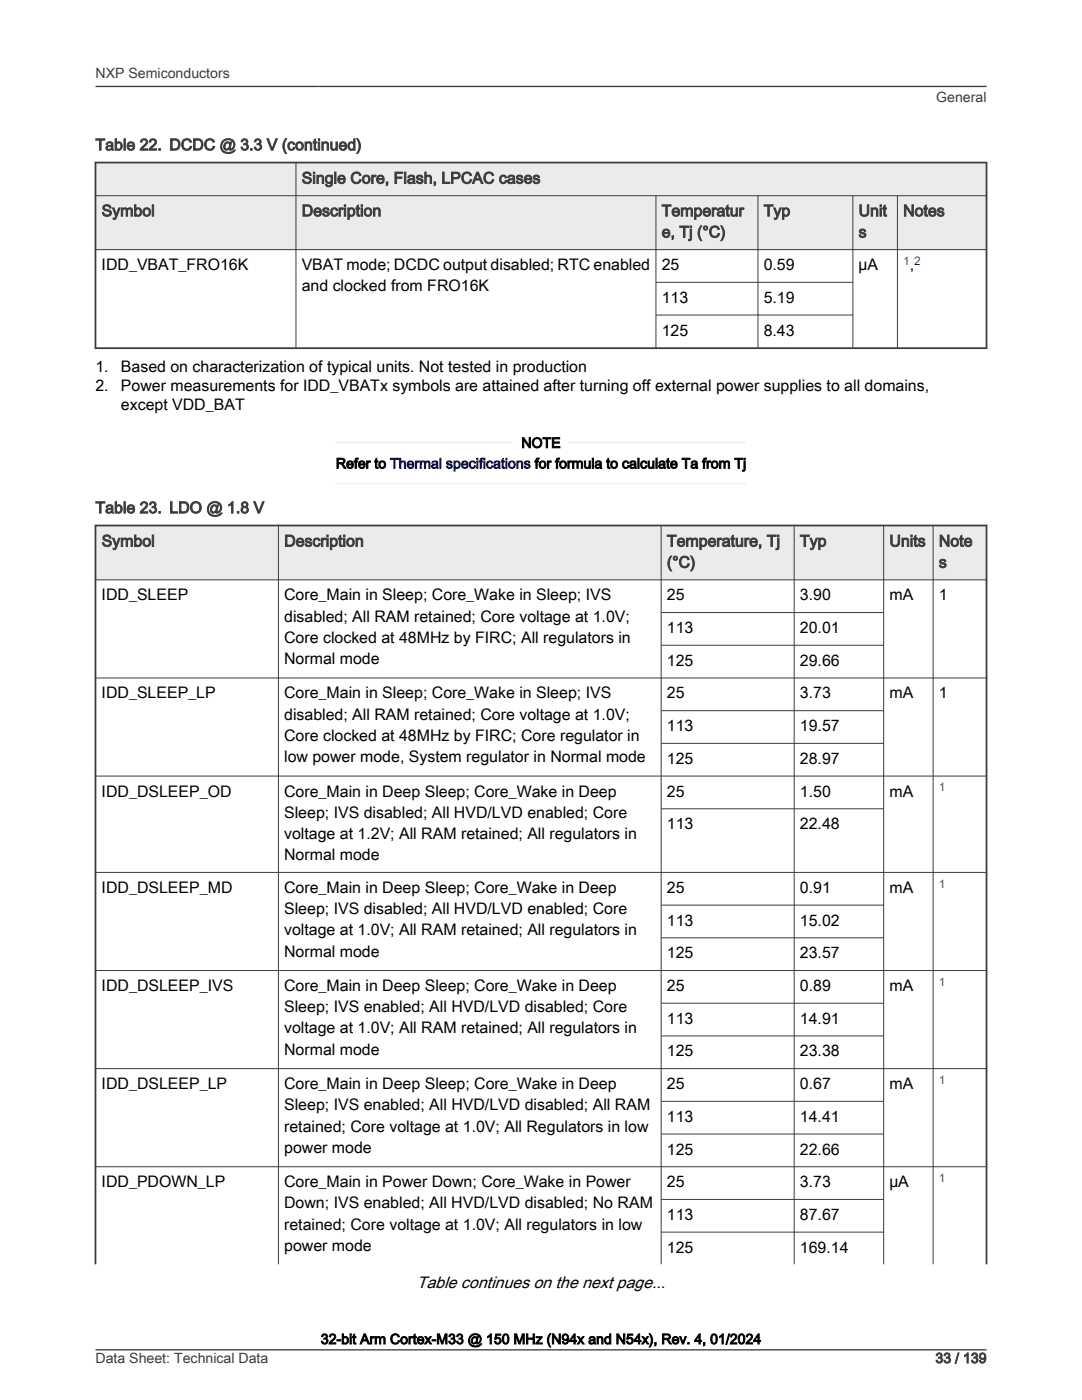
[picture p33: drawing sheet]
<svg xmlns="http://www.w3.org/2000/svg" width="216mm" height="279mm" viewBox="0 0 216 279" stroke-linecap="round" stroke-linejoin="round" font-family="sans-serif">
<defs><g id="words">
<text font-size="3.3" x="83.2" y="257">Table continues on the next page...</text>
<g font-size="3.2" fill="#3c3c3c">
<text x="19" y="30">Table 22. DCDC @ 3.3 V (continued)</text>
<text x="60.2" y="36.6">Single Core, Flash, LPCAC cases</text>
<text x="20.3" y="43.1">Symbol</text>
<text x="60.2" y="43.1">Description</text>
<text x="132" y="43.1">Temperatur</text>
<text x="132" y="47.4">e, Tj (°C)</text>
<text x="152.4" y="43.1">Typ</text>
<text x="171.3" y="43.1">Unit</text>
<text x="171.3" y="47.4">s</text>
<text x="180.2" y="43.1">Notes</text>
<text x="19.1" y="102.4">Table 23. LDO @ 1.8 V</text>
<text x="20.3" y="109.1">Symbol</text>
<text x="56.7" y="109.1">Description</text>
<text x="133.1" y="109.1">Temperature, Tj</text>
<text x="133.1" y="113.3">(°C)</text>
<text x="159.6" y="109.1">Typ</text>
<text x="177.5" y="109.1">Units</text>
<text x="187.3" y="109.1">Note</text>
<text x="187.3" y="113.3">s</text>
</g>
<g font-size="3.2">
<text x="20.3" y="53.9">IDD_VBAT_FRO16K</text>
<text x="60.2" y="53.9">VBAT mode; DCDC output disabled; RTC enabled</text>
<text x="132" y="53.9">25</text>
<text x="152.4" y="53.9">0.59</text>
<text x="171.3" y="53.9">µA</text>
<text x="181.5" y="53.9">,</text>
<text x="60.2" y="58.1">and clocked from FRO16K</text>
<text x="132" y="60.4">113</text>
<text x="152.4" y="60.4">5.19</text>
<text x="132" y="67">125</text>
<text x="152.4" y="67">8.43</text>
<text x="19" y="74.2">1.</text>
<text x="19" y="78">2.</text>
<text x="24.1" y="74.2">Based on characterization of typical units. Not tested in production</text>
<text x="24.1" y="78">Power measurements for IDD_VBATx symbols are attained after turning off external power supplies to all domains,</text>
<text x="24.1" y="81.8">except VDD_BAT</text>
<text x="20.3" y="119.8">IDD_SLEEP</text>
<text x="56.7" y="119.8">Core_Main in Sleep; Core_Wake in Sleep; IVS</text>
<text x="133.1" y="119.8">25</text>
<text x="159.6" y="119.8">3.90</text>
<text x="177.5" y="119.8">mA</text>
<text x="187.3" y="119.8">1</text>
<text x="56.7" y="124">disabled; All RAM retained; Core voltage at 1.0V;</text>
<text x="56.7" y="128.3">Core clocked at 48MHz by FIRC; All regulators in</text>
<text x="133.1" y="126.3">113</text>
<text x="159.6" y="126.3">20.01</text>
<text x="56.7" y="132.5">Normal mode</text>
<text x="133.1" y="132.9">125</text>
<text x="159.6" y="132.9">29.66</text>
<text x="20.3" y="139.4">IDD_SLEEP_LP</text>
<text x="56.7" y="139.4">Core_Main in Sleep; Core_Wake in Sleep; IVS</text>
<text x="56.7" y="143.6">disabled; All RAM retained; Core voltage at 1.0V;</text>
<text x="133.1" y="139.4">25</text>
<text x="159.6" y="139.4">3.73</text>
<text x="177.5" y="139.4">mA</text>
<text x="187.3" y="139.4">1</text>
<text x="56.7" y="147.9">Core clocked at 48MHz by FIRC; Core regulator in</text>
<text x="133.1" y="145.9">113</text>
<text x="159.6" y="145.9">19.57</text>
<text x="56.7" y="152.1">low power mode, System regulator in Normal mode</text>
<text x="133.1" y="152.4">125</text>
<text x="159.6" y="152.4">28.97</text>
<text x="20.3" y="159">IDD_DSLEEP_OD</text>
<text x="56.7" y="159">Core_Main in Deep Sleep; Core_Wake in Deep</text>
<text x="133.1" y="159">25</text>
<text x="159.6" y="159">1.50</text>
<text x="177.5" y="159">mA</text>
<text x="56.7" y="163.2">Sleep; IVS disabled; All HVD/LVD enabled; Core</text>
<text x="56.7" y="167.4">voltage at 1.2V; All RAM retained; All regulators in</text>
<text x="133.1" y="165.5">113</text>
<text x="159.6" y="165.5">22.48</text>
<text x="56.7" y="171.7">Normal mode</text>
<text x="20.3" y="178.2">IDD_DSLEEP_MD</text>
<text x="56.7" y="178.2">Core_Main in Deep Sleep; Core_Wake in Deep</text>
<text x="133.1" y="178.2">25</text>
<text x="159.6" y="178.2">0.91</text>
<text x="177.5" y="178.2">mA</text>
<text x="56.7" y="182.4">Sleep; IVS disabled; All HVD/LVD enabled; Core</text>
<text x="133.1" y="184.7">113</text>
<text x="159.6" y="184.7">15.02</text>
<text x="56.7" y="186.7">voltage at 1.0V; All RAM retained; All regulators in</text>
<text x="56.7" y="190.9">Normal mode</text>
<text x="133.1" y="191.2">125</text>
<text x="159.6" y="191.2">23.57</text>
<text x="20.3" y="197.8">IDD_DSLEEP_IVS</text>
<text x="56.7" y="197.8">Core_Main in Deep Sleep; Core_Wake in Deep</text>
<text x="133.1" y="197.8">25</text>
<text x="159.6" y="197.8">0.89</text>
<text x="177.5" y="197.8">mA</text>
<text x="56.7" y="202">Sleep; IVS enabled; All HVD/LVD disabled; Core</text>
<text x="56.7" y="206.2">voltage at 1.0V; All RAM retained; All regulators in</text>
<text x="133.1" y="204.3">113</text>
<text x="159.6" y="204.3">14.91</text>
<text x="56.7" y="210.5">Normal mode</text>
<text x="133.1" y="210.8">125</text>
<text x="159.6" y="210.8">23.38</text>
<text x="20.3" y="217.4">IDD_DSLEEP_LP</text>
<text x="56.7" y="217.4">Core_Main in Deep Sleep; Core_Wake in Deep</text>
<text x="56.7" y="221.6">Sleep; IVS enabled; All HVD/LVD disabled; All RAM</text>
<text x="133.1" y="217.4">25</text>
<text x="159.6" y="217.4">0.67</text>
<text x="177.5" y="217.4">mA</text>
<text x="56.7" y="225.8">retained; Core voltage at 1.0V; All Regulators in low</text>
<text x="133.1" y="223.9">113</text>
<text x="159.6" y="223.9">14.41</text>
<text x="56.7" y="230.1">power mode</text>
<text x="133.1" y="230.4">125</text>
<text x="159.6" y="230.4">22.66</text>
<text x="20.3" y="236.9">IDD_PDOWN_LP</text>
<text x="56.7" y="236.9">Core_Main in Power Down; Core_Wake in Power</text>
<text x="133.1" y="236.9">25</text>
<text x="159.6" y="236.9">3.73</text>
<text x="177.5" y="236.9">µA</text>
<text x="56.7" y="241.2">Down; IVS enabled; All HVD/LVD disabled; No RAM</text>
<text x="56.7" y="245.4">retained; Core voltage at 1.0V; All regulators in low</text>
<text x="133.1" y="243.5">113</text>
<text x="159.6" y="243.5">87.67</text>
<text x="56.7" y="249.6">power mode</text>
<text x="133.1" y="250">125</text>
<text x="159.6" y="250">169.14</text>
</g>
<g font-size="2.8" fill="#3c3c3c">
<text x="19.1" y="15.6">NXP Semiconductors</text>
<text x="186.8" y="20.4">General</text>
<text x="19.1" y="272">Data Sheet: Technical Data</text>
<text x="186.7" y="272">33 / 139</text>
</g>
<g font-size="2.8">
<text x="104" y="89.4">NOTE</text>
<text x="67" y="93.5">Refer to Thermal specifications for formula to calculate Ta from Tj</text>
<text x="64" y="268.2">32-bit Arm Cortex-M33 @ 150 MHz (N94x and N54x), Rev. 4, 01/2024</text>
</g>
<g font-size="2.4" fill="#00f">
<text x="180.2" y="52.8">1</text>
<text x="182.4" y="52.8">2</text>
<text x="187.3" y="157.9">1</text>
<text x="187.3" y="177.1">1</text>
<text x="187.3" y="196.7">1</text>
<text x="187.3" y="216.3">1</text>
<text x="187.3" y="235.9">1</text>
</g>
</g></defs>
<g fill="#ebebeb">
<path d="M19 32.4h177.8v6.7h-177.8z" fill-rule="evenodd"/>
<path d="M19 39.1h177.8v10.7h-177.8z" fill-rule="evenodd"/>
</g>
<path d="M18.9 32.4h178.1M19 32.3v37.4M196.8 32.3v37.4M18.9 69.5h178.1" fill="none" stroke="#3c3c3c" stroke-width=".35"/>
<path d="M18.9 39.1h178.1M59.1 32.3v37.4M130.9 39v30.7M151.2 39v30.7M170.2 39v30.7M179.1 39v30.7M18.9 49.8h178.1M130.9 56.3h39.4M130.9 62.9h39.4" fill="none" stroke="#3c3c3c" stroke-width=".2"/>
<path d="M67 88.3h81.9" fill="none" stroke="#eef1f3" stroke-width=".35"/>
<path d="M102.5 87.2h10.9v2.8h-10.9z" fill-rule="evenodd" fill="#fff"/>
<path d="M67 96.5h81.9" fill="none" stroke="#eef1f3" stroke-width=".35"/>
<path d="M19.1 104.9h177.8v10.8h-177.8z" fill-rule="evenodd" fill="#ebebeb"/>
<path d="M18.9 104.9h178.1M19.1 104.7v147.6M196.9 104.7v147.6" fill="none" stroke="#3c3c3c" stroke-width=".35"/>
<g fill="none" stroke="#3c3c3c" stroke-width=".2">
<path d="M18.9 115.7h178.1M55.6 104.7v147.6M131.9 104.7v147.6M158.5 104.7v147.6M176.3 104.7v147.6M186.2 104.7v147.6M18.9 135.3h178.1M131.9 122.3h44.5M131.9 128.8h44.5M18.9 154.9h178.1M131.9 141.8h44.5M131.9 148.4h44.5"/>
<path d="M18.9 174.1h178.1M131.9 161.4h44.5M18.9 193.7h178.1M131.9 180.6h44.5M131.9 187.2h44.5M18.9 213.3h178.1M131.9 200.2h44.5M131.9 206.7h44.5M131.9 219.8h44.5M18.9 232.8h178.1M131.9 226.3h44.5M131.9 239.4h44.5"/>
<path d="M131.9 245.9h44.5"/>
</g>
<path d="M19.1 17.3h177.8M19.1 269.4h177.8" fill="none" stroke="#3c3c3c" stroke-width=".26"/>
<use href="#words"/>
</svg>
